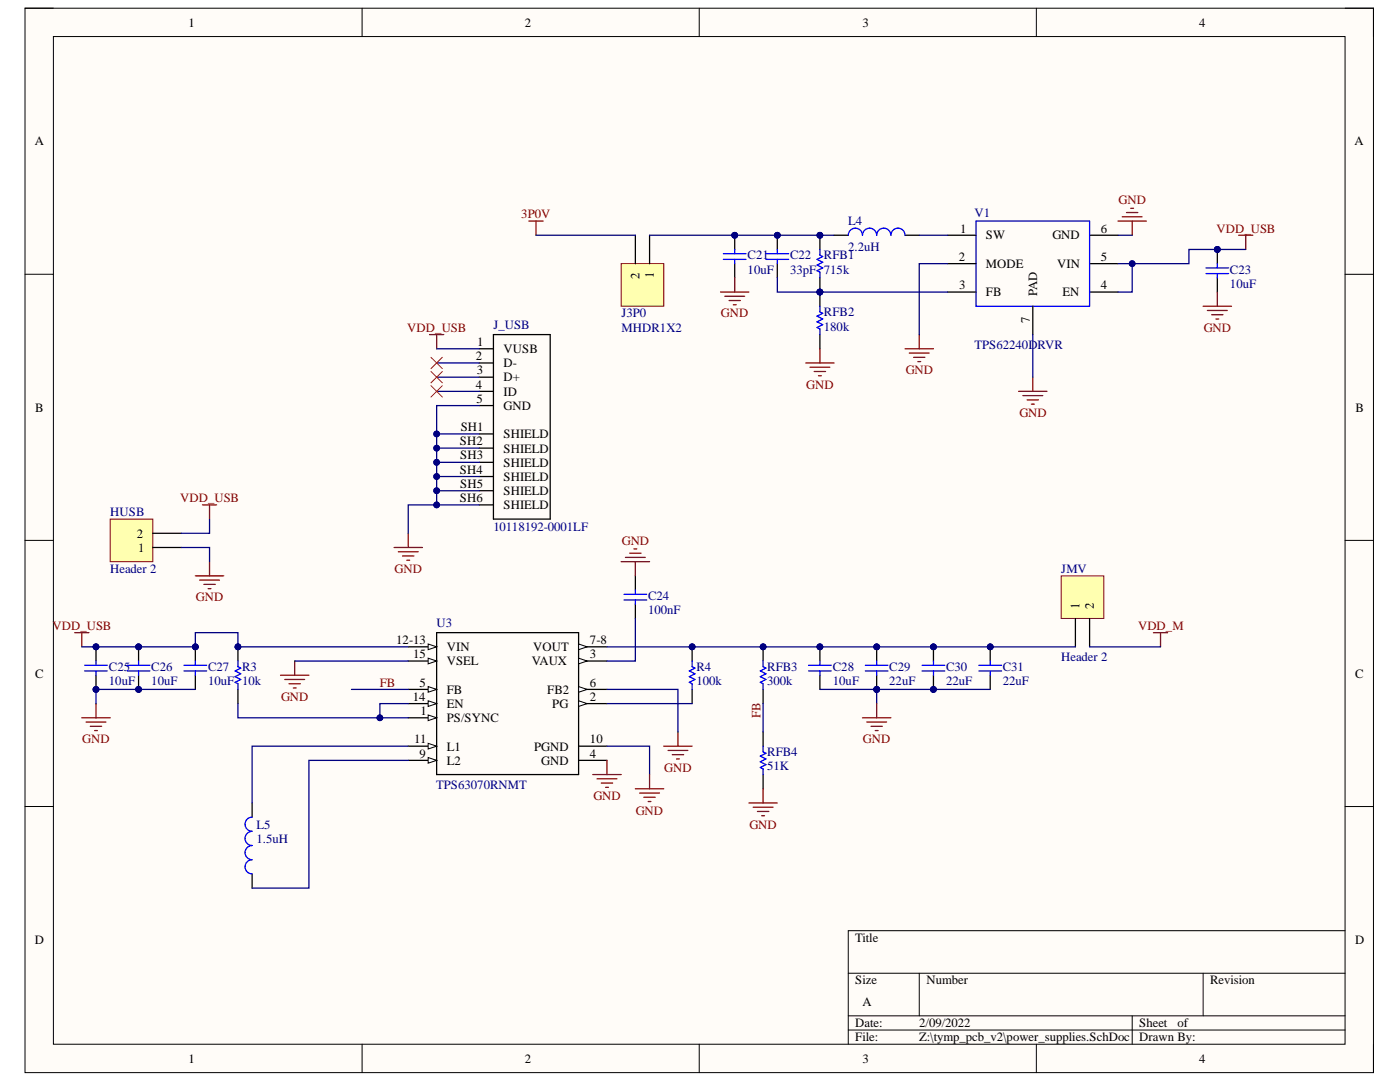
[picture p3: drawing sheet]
<svg xmlns="http://www.w3.org/2000/svg" width="279mm" height="216mm" viewBox="0 0 279 216" stroke-linecap="round" stroke-linejoin="round" font-family="sans-serif">
<defs><g id="words">
<g font-size="2.5">
<text x="37.6" y="5.3">1</text>
<text x="104.7" y="5.3">2</text>
<text x="172.1" y="5.3">3</text>
<text x="239.3" y="5.3">4</text>
<text x="6.9" y="29">A</text>
<text x="270.3" y="29">A</text>
<text x="191.6" y="46.4">1</text>
<text x="196.7" y="47.8">SW</text>
<text x="210" y="47.8">GND</text>
<text x="219.7" y="46.4">6</text>
<text x="191.3" y="52">2</text>
<text x="196.7" y="53.4">MODE</text>
<text x="211" y="53.4">VIN</text>
<text x="219.7" y="52">5</text>
<text x="127.6" y="55.7" transform="rotate(-90 127.6 55.7)">2</text>
<text x="130.5" y="55.6" transform="rotate(-90 130.5 55.6)">1</text>
<text x="191.4" y="57.7">3</text>
<text x="196.7" y="59.1">FB</text>
<text x="207" y="59.1" transform="rotate(-90 207 59.1)">PAD</text>
<text x="212.1" y="59.1">EN</text>
<text x="219.7" y="57.7">4</text>
<text x="205.5" y="64.5" transform="rotate(-90 205.5 64.5)">7</text>
<text x="95" y="71.9">2</text>
<text x="95.2" y="69">1</text>
<text x="100.5" y="70.4">VUSB</text>
<text x="95" y="77.5">4</text>
<text x="95.2" y="74.7">3</text>
<text x="100.5" y="76.1">D+</text>
<text x="100.5" y="73.3">D-</text>
<text x="7" y="82.1">B</text>
<text x="95.1" y="80.3">5</text>
<text x="100.5" y="81.8">GND</text>
<text x="100.5" y="79">ID</text>
<text x="270.5" y="82.1">B</text>
<text x="91.8" y="88.9">SH2</text>
<text x="91.9" y="86">SH1</text>
<text x="100.5" y="87.4">SHIELD</text>
<text x="91.8" y="94.5">SH4</text>
<text x="91.9" y="91.7">SH3</text>
<text x="100.5" y="96">SHIELD</text>
<text x="100.5" y="93.1">SHIELD</text>
<text x="100.5" y="90.3">SHIELD</text>
<text x="91.8" y="100.2">SH6</text>
<text x="91.9" y="97.3">SH5</text>
<text x="100.5" y="101.6">SHIELD</text>
<text x="100.5" y="98.8">SHIELD</text>
<text x="27.3" y="107.3">2</text>
<text x="27.6" y="110.1">1</text>
<text x="215.4" y="121.4" transform="rotate(-90 215.4 121.4)">1</text>
<text x="218.3" y="121.4" transform="rotate(-90 218.3 121.4)">2</text>
<text x="79.1" y="128.5">12-13</text>
<text x="82.5" y="131.3">15</text>
<text x="89.2" y="129.9">VIN</text>
<text x="106.4" y="129.9">VOUT</text>
<text x="117.7" y="131.3">3</text>
<text x="117.7" y="128.5">7-8</text>
<text x="7" y="135.2">C</text>
<text x="83.7" y="137">5</text>
<text x="89.2" y="132.8">VSEL</text>
<text x="106.2" y="132.8">VAUX</text>
<text x="117.7" y="137">6</text>
<text x="270.4" y="135.2">C</text>
<text x="82.4" y="139.9">14</text>
<text x="83.9" y="142.7">1</text>
<text x="89.2" y="141.2">EN</text>
<text x="89.2" y="138.4">FB</text>
<text x="109.2" y="138.4">FB2</text>
<text x="110.2" y="141.2">PG</text>
<text x="117.7" y="139.9">2</text>
<text x="82.6" y="148.3">11</text>
<text x="89.2" y="149.8">L1</text>
<text x="89.2" y="144.1">PS/SYNC</text>
<text x="106.6" y="149.8">PGND</text>
<text x="117.7" y="148.3">10</text>
<text x="83.7" y="151.2">9</text>
<text x="89.2" y="152.6">L2</text>
<text x="108" y="152.6">GND</text>
<text x="117.7" y="151.2">4</text>
<text x="6.9" y="188.3">D</text>
<text x="170.7" y="188">Title</text>
<text x="270.4" y="188.3">D</text>
<text x="170.7" y="196.4">Size</text>
<text x="184.9" y="196.4">Number</text>
<text x="241.5" y="196.4">Revision</text>
<text x="172.1" y="200.8">A</text>
<text x="170.7" y="205">Date:</text>
<text x="170.7" y="207.8">File:</text>
<text x="183.5" y="205">2/09/2022</text>
<text x="183.5" y="207.8">Z:\tymp_pcb_v2\power_supplies.SchDoc</text>
<text x="227.4" y="205">Sheet</text>
<text x="227.4" y="207.8">Drawn By:</text>
<text x="235" y="205">of</text>
<text x="37.6" y="212.1">1</text>
<text x="104.7" y="212.1">2</text>
<text x="172.1" y="212.1">3</text>
<text x="239.3" y="212.1">4</text>
</g>
<g font-size="2.5" fill="#800000">
<text x="223.2" y="40.8">GND</text>
<text x="104" y="43.6">3P0V</text>
<text x="242.8" y="46.4">VDD_USB</text>
<text x="143.9" y="63.3">GND</text>
<text x="81.3" y="66.2">VDD_USB</text>
<text x="240.2" y="66.2">GND</text>
<text x="160.9" y="77.5">GND</text>
<text x="180.8" y="74.7">GND</text>
<text x="203.4" y="83.2">GND</text>
<text x="35.9" y="100.2">VDD_USB</text>
<text x="124.1" y="108.7">GND</text>
<text x="39.1" y="120">GND</text>
<text x="78.8" y="114.3">GND</text>
<text x="10.5" y="125.7">VDD_USB</text>
<text x="227.1" y="125.7">VDD_M</text>
<text x="75.8" y="137">FB</text>
<text x="56.1" y="139.9">GND</text>
<text x="151.7" y="143.3" transform="rotate(-90 151.7 143.3)">FB</text>
<text x="16.4" y="148.3">GND</text>
<text x="172.2" y="148.3">GND</text>
<text x="132.5" y="154">GND</text>
<text x="118.4" y="159.7">GND</text>
<text x="126.9" y="162.5">GND</text>
<text x="149.5" y="165.3">GND</text>
</g>
<g font-size="2.5" fill="#000080">
<text x="169.3" y="45">L4</text>
<text x="194.5" y="43.3">V1</text>
<text x="149.2" y="51.8">C21</text>
<text x="157.7" y="51.8">C22</text>
<text x="164.4" y="51.8">RFB1</text>
<text x="169.3" y="50.1">2.2uH</text>
<text x="149.2" y="54.6">10uF</text>
<text x="157.7" y="54.6">33pF 715k</text>
<text x="245.5" y="57.4">10uF</text>
<text x="245.5" y="54.6">C23</text>
<text x="98.5" y="65.6">J_USB</text>
<text x="124" y="63.3">J3P0</text>
<text x="164.4" y="66">180k</text>
<text x="164.4" y="63.1">RFB2</text>
<text x="124" y="66.2">MHDR1X2</text>
<text x="194.5" y="69.6">TPS62240DRVR</text>
<text x="22" y="103">HUSB</text>
<text x="98.5" y="105.9">10118192-0001LF</text>
<text x="22" y="114.3">Header 2</text>
<text x="129.3" y="119.7">C24</text>
<text x="211.8" y="114.3">JMV</text>
<text x="87.1" y="125.1">U3</text>
<text x="129.3" y="122.5">100nF</text>
<text x="211.8" y="131.9">Header 2</text>
<text x="21.7" y="136.7">10uF</text>
<text x="21.7" y="133.9">C25</text>
<text x="30.2" y="136.7">10uF</text>
<text x="30.2" y="133.9">C26</text>
<text x="41.5" y="136.7">10uF 10k</text>
<text x="41.5" y="133.9">C27</text>
<text x="48.3" y="133.9">R3</text>
<text x="139" y="136.7">100k</text>
<text x="139" y="133.9">R4</text>
<text x="153.1" y="136.7">300k</text>
<text x="153.1" y="133.9">RFB3</text>
<text x="166.2" y="136.7">10uF</text>
<text x="166.2" y="133.9">C28</text>
<text x="177.5" y="136.7">22uF</text>
<text x="177.5" y="133.9">C29</text>
<text x="188.8" y="136.7">22uF</text>
<text x="188.8" y="133.9">C30</text>
<text x="200.1" y="136.7">22uF</text>
<text x="200.1" y="133.9">C31</text>
<text x="153.1" y="153.7">51K</text>
<text x="153.1" y="150.9">RFB4</text>
<text x="87" y="157.5">TPS63070RNMT</text>
<text x="51.2" y="165.3">L5</text>
<text x="51.2" y="168.2">1.5uH</text>
</g>
</g></defs>
<path d="M5 1.6h269.1v212.4h-269.1z" fill-rule="evenodd" fill="#fffcf8"/>
<path d="M5 1.6h269.1v212.4h-269.1z" fill="none" stroke="#000" stroke-width=".2"/>
<path d="M10.7 7.3h257.7v201.1h-257.7z" fill-rule="evenodd" fill="#fffcf8"/>
<g fill="none" stroke="#000" stroke-width=".2">
<path d="M5 1.6h5.7M10.7 7.3h257.7v201.1h-257.7zM72.3 1.6v5.7M139.5 1.6v5.7M206.8 1.6v5.7M268.4 1.6h5.7v5.7M5 54.7h5.7M268.4 54.7h5.7M5 107.8h5.7M268.4 107.8h5.7M5 160.9h5.7M268.4 160.9h5.7"/>
<path d="M169.3 194.2h99.1M183.5 194.2v8.5M240.1 194.2v8.5M268.4 185.7h-99.1v22.7M72.3 208.4v5.6M139.5 208.4v5.6M169.3 202.7h99.1M169.3 205.5h99.1M206.8 208.4v5.6M226 202.7v5.7M274.1 208.4v5.6"/>
</g>
<path d="M194.8 44.1h22.7v17h-22.7z" fill="none" stroke="#00f" stroke-width=".25"/>
<path d="M189.1 46.9h5.7M189.1 52.6h5.7M189.1 58.3h5.7M217.5 46.9h5.6M217.5 52.6h5.6M217.5 58.3h5.6M206.1 61.1v5.7" fill="none" stroke="#000" stroke-width=".25"/>
<path d="M247.2 46.9h2.8M248.6 46.9v2.9" fill="none" stroke="#800000" stroke-width=".25"/>
<circle cx="242.9" cy="49.8" r=".57" fill="#000080"/>
<circle cx="242.9" cy="49.8" r=".57" fill="none" stroke="#000080" stroke-width=".2"/>
<path d="M242.9 49.8v2.8M242.9 55.4v2.9" fill="none" stroke="#000" stroke-width=".25"/>
<circle cx="242.9" cy="49.8" r=".57" fill="#000080"/>
<circle cx="242.9" cy="49.8" r=".57" fill="none" stroke="#000080" stroke-width=".2"/>
<path d="M169.3 46.9a1.42 1.42 0 0 1 1.4-1.4 1.42 1.42 0 0 1 1.4 1.4 1.42 1.42 0 0 1 1.4-1.4 1.42 1.42 0 0 1 1.5 1.4 1.42 1.42 0 0 1 1.4-1.4 1.42 1.42 0 0 1 1.4 1.4 1.42 1.42 0 0 1 1.4-1.4 1.42 1.42 0 0 1 1.4 1.4M240.7 53.5h4.5M240.7 54.6h4.5M242.9 52.6v.9M242.9 54.6v.8" fill="none" stroke="#00f" stroke-width=".25"/>
<path d="M223.1 44.1h5.7M224 43.3h3.9M224.8 42.4h2.3M225.7 41.6h.5M226 44.1v2.8M242.9 58.3v2.8M240.1 61.1h5.7M241 62h3.9M241.8 62.8h2.3M242.7 63.7h.5" fill="none" stroke="#800000" stroke-width=".25"/>
<path d="M166.5 46.9h2.8M180.6 46.9h2.9" fill="none" stroke="#000" stroke-width=".25"/>
<circle cx="146.6" cy="46.9" r=".57" fill="#000080"/>
<circle cx="146.6" cy="46.9" r=".57" fill="none" stroke="#000080" stroke-width=".2"/>
<path d="M146.6 46.9v2.9M146.6 52.6v2.8" fill="none" stroke="#000" stroke-width=".25"/>
<circle cx="146.6" cy="46.9" r=".57" fill="#000080"/>
<circle cx="146.6" cy="46.9" r=".57" fill="none" stroke="#000080" stroke-width=".2"/>
<path d="M144.4 50.6h4.5M144.4 51.8h4.5M146.6 49.8v.8M146.6 51.8v.8" fill="none" stroke="#00f" stroke-width=".25"/>
<path d="M105.6 44.1h2.8M107 44.1v2.8M143.8 58.3h5.7M144.6 59.1h4M145.5 60h2.3M146.6 55.4v2.9M146.3 60.8h.6M203.3 78.1h5.7M204.1 78.9h4M205 79.8h2.2M206.1 75.3v2.8M205.8 80.6h.6" fill="none" stroke="#800000" stroke-width=".25"/>
<circle cx="155.1" cy="46.9" r=".57" fill="#000080"/>
<circle cx="155.1" cy="46.9" r=".57" fill="none" stroke="#000080" stroke-width=".2"/>
<path d="M155.1 46.9v2.9M155.1 52.6v2.8" fill="none" stroke="#000" stroke-width=".25"/>
<circle cx="155.1" cy="46.9" r=".57" fill="#000080"/>
<circle cx="155.1" cy="46.9" r=".57" fill="none" stroke="#000080" stroke-width=".2"/>
<path d="M152.9 50.6h4.5M152.9 51.8h4.5M155.1 49.8v.8M155.1 51.8v.8" fill="none" stroke="#00f" stroke-width=".25"/>
<circle cx="163.6" cy="46.9" r=".57" fill="#000080"/>
<circle cx="163.6" cy="46.9" r=".57" fill="none" stroke="#000080" stroke-width=".2"/>
<circle cx="163.6" cy="58.3" r=".57" fill="#000080"/>
<circle cx="163.6" cy="58.3" r=".57" fill="none" stroke="#000080" stroke-width=".2"/>
<path d="M163.6 46.9v2.9" fill="none" stroke="#000" stroke-width=".25"/>
<circle cx="163.6" cy="46.9" r=".57" fill="#000080"/>
<circle cx="163.6" cy="46.9" r=".57" fill="none" stroke="#000080" stroke-width=".2"/>
<path d="M163.6 55.4v2.9" fill="none" stroke="#000" stroke-width=".25"/>
<circle cx="163.6" cy="58.3" r=".57" fill="#000080"/>
<circle cx="163.6" cy="58.3" r=".57" fill="none" stroke="#000080" stroke-width=".2"/>
<path d="M163.6 49.8v1.1l.6 .3-1.1 .6 1.1 .5-1.1 .6 1.1 .6-1.1 .5 .5 .3v1.1" fill="none" stroke="#00f" stroke-width=".25"/>
<circle cx="163.6" cy="58.3" r=".57" fill="#000080"/>
<circle cx="163.6" cy="58.3" r=".57" fill="none" stroke="#000080" stroke-width=".2"/>
<path d="M163.6 58.3v2.8" fill="none" stroke="#000" stroke-width=".25"/>
<circle cx="163.6" cy="58.3" r=".57" fill="#000080"/>
<circle cx="163.6" cy="58.3" r=".57" fill="none" stroke="#000080" stroke-width=".2"/>
<path d="M163.6 66.8v2.8" fill="none" stroke="#000" stroke-width=".25"/>
<path d="M163.6 61.1v1.1l.6 .3-1.1 .6 1.1 .5-1.1 .6 1.1 .6-1.1 .6 .5 .2v1.2" fill="none" stroke="#00f" stroke-width=".25"/>
<path d="M160.8 72.4h5.7M161.6 73.3h4M162.5 74.1h2.3M163.3 75h.6M163.6 69.6v2.8" fill="none" stroke="#800000" stroke-width=".25"/>
<path d="M124 52.6h8.5v8.5h-8.5z" fill-rule="evenodd" fill="#ffffb0"/>
<path d="M124 52.6h8.5v8.5h-8.5z" fill="none" stroke="#800000" stroke-width=".2"/>
<path d="M126.8 46.9v5.7M129.6 46.9v5.7M87.1 126.2h28.4v28.4h-28.4zM115.5 151.7h5.6M115.5 148.9h5.6M115.5 140.4h5.6" fill="none" stroke="#000" stroke-width=".25"/>
<path d="M115.5 139.8l1.7 .6-1.7 .6z" fill="#f8fcff"/>
<path d="M115.5 139.8l1.7 .6-1.7 .6z" fill="none" stroke="#000" stroke-width=".2"/>
<path d="M115.5 137.6h5.6" fill="none" stroke="#000" stroke-width=".25"/>
<path d="M115.5 137l1.7 .6-1.7 .5z" fill="#f8fcff"/>
<path d="M115.5 137l1.7 .6-1.7 .5z" fill="none" stroke="#000" stroke-width=".2"/>
<path d="M115.5 131.9h5.6" fill="none" stroke="#000" stroke-width=".25"/>
<path d="M115.5 131.3l1.7 .6-1.7 .6z" fill="#f8fcff"/>
<path d="M115.5 131.3l1.7 .6-1.7 .6z" fill="none" stroke="#000" stroke-width=".2"/>
<path d="M115.5 129.1h5.6" fill="none" stroke="#000" stroke-width=".25"/>
<path d="M115.5 128.5l1.7 .6-1.7 .5z" fill="#f8fcff"/>
<path d="M115.5 128.5l1.7 .6-1.7 .5z" fill="none" stroke="#000" stroke-width=".2"/>
<path d="M81.5 151.7h5.6" fill="none" stroke="#000" stroke-width=".25"/>
<path d="M85.4 151.2l1.7 .5-1.7 .6z" fill="#f8fcff"/>
<path d="M85.4 151.2l1.7 .5-1.7 .6z" fill="none" stroke="#000" stroke-width=".2"/>
<path d="M81.5 148.9h5.6" fill="none" stroke="#000" stroke-width=".25"/>
<path d="M85.4 148.3l1.7 .6-1.7 .6z" fill="#f8fcff"/>
<path d="M85.4 148.3l1.7 .6-1.7 .6z" fill="none" stroke="#000" stroke-width=".2"/>
<path d="M81.5 143.2h5.6" fill="none" stroke="#000" stroke-width=".25"/>
<path d="M85.4 142.7l1.7 .5-1.7 .6z" fill="#f8fcff"/>
<path d="M85.4 142.7l1.7 .5-1.7 .6z" fill="none" stroke="#000" stroke-width=".2"/>
<path d="M81.5 140.4h5.6" fill="none" stroke="#000" stroke-width=".25"/>
<path d="M85.4 139.8l1.7 .6-1.7 .6z" fill="#f8fcff"/>
<path d="M85.4 139.8l1.7 .6-1.7 .6z" fill="none" stroke="#000" stroke-width=".2"/>
<path d="M81.5 137.6h5.6" fill="none" stroke="#000" stroke-width=".25"/>
<path d="M85.4 137l1.7 .6-1.7 .5z" fill="#f8fcff"/>
<path d="M85.4 137l1.7 .6-1.7 .5z" fill="none" stroke="#000" stroke-width=".2"/>
<path d="M81.5 131.9h5.6" fill="none" stroke="#000" stroke-width=".25"/>
<path d="M85.4 131.3l1.7 .6-1.7 .6z" fill="#f8fcff"/>
<path d="M85.4 131.3l1.7 .6-1.7 .6z" fill="none" stroke="#000" stroke-width=".2"/>
<path d="M81.5 129.1h5.6" fill="none" stroke="#000" stroke-width=".25"/>
<path d="M85.4 128.5l1.7 .6-1.7 .5z" fill="#f8fcff"/>
<path d="M85.4 128.5l1.7 .6-1.7 .5z" fill="none" stroke="#000" stroke-width=".2"/>
<path d="M14.9 126.2h2.8M16.3 126.2v2.9" fill="none" stroke="#800000" stroke-width=".25"/>
<circle cx="19.2" cy="137.6" r=".57" fill="#000080"/>
<circle cx="19.2" cy="137.6" r=".57" fill="none" stroke="#000080" stroke-width=".2"/>
<circle cx="19.2" cy="129.1" r=".57" fill="#000080"/>
<circle cx="19.2" cy="129.1" r=".57" fill="none" stroke="#000080" stroke-width=".2"/>
<path d="M19.2 134.7v2.9" fill="none" stroke="#000" stroke-width=".25"/>
<circle cx="19.2" cy="137.6" r=".57" fill="#000080"/>
<circle cx="19.2" cy="137.6" r=".57" fill="none" stroke="#000080" stroke-width=".2"/>
<path d="M19.2 129.1v2.8" fill="none" stroke="#000" stroke-width=".25"/>
<circle cx="19.2" cy="129.1" r=".57" fill="#000080"/>
<circle cx="19.2" cy="129.1" r=".57" fill="none" stroke="#000080" stroke-width=".2"/>
<path d="M16.9 132.7h4.5M16.9 133.9h4.5M19.2 131.9v.8M19.2 133.9v.8" fill="none" stroke="#00f" stroke-width=".25"/>
<circle cx="39" cy="129.1" r=".57" fill="#000080"/>
<circle cx="39" cy="129.1" r=".57" fill="none" stroke="#000080" stroke-width=".2"/>
<path d="M39 129.1v2.8M39 134.7v2.9" fill="none" stroke="#000" stroke-width=".25"/>
<circle cx="39" cy="129.1" r=".57" fill="#000080"/>
<circle cx="39" cy="129.1" r=".57" fill="none" stroke="#000080" stroke-width=".2"/>
<path d="M36.7 132.7h4.6M36.7 133.9h4.6M39 131.9v.8M39 133.9v.8" fill="none" stroke="#00f" stroke-width=".25"/>
<path d="M56 134.7h5.6M56.8 135.6h4M57.7 136.4h2.2M58.5 137.3h.6M58.8 131.9v2.8M16.3 143.2h5.7M17.2 144.1h3.9M18 144.9h2.3M18.9 145.8h.5M19.2 140.4v2.8" fill="none" stroke="#800000" stroke-width=".25"/>
<circle cx="47.5" cy="129.1" r=".57" fill="#000080"/>
<circle cx="47.5" cy="129.1" r=".57" fill="none" stroke="#000080" stroke-width=".2"/>
<path d="M47.5 129.1v2.8" fill="none" stroke="#000" stroke-width=".25"/>
<circle cx="47.5" cy="129.1" r=".57" fill="#000080"/>
<circle cx="47.5" cy="129.1" r=".57" fill="none" stroke="#000080" stroke-width=".2"/>
<path d="M47.5 137.6v2.8" fill="none" stroke="#000" stroke-width=".25"/>
<path d="M47.5 131.9v1.1l.6 .3-1.2 .6 1.2 .6-1.2 .5 1.2 .6-1.2 .5 .6 .3v1.2" fill="none" stroke="#00f" stroke-width=".25"/>
<circle cx="175" cy="137.6" r=".56" fill="#000080"/>
<circle cx="175" cy="137.6" r=".56" fill="none" stroke="#000080" stroke-width=".2"/>
<circle cx="175" cy="129.1" r=".56" fill="#000080"/>
<circle cx="175" cy="129.1" r=".56" fill="none" stroke="#000080" stroke-width=".2"/>
<path d="M175 134.7v2.9" fill="none" stroke="#000" stroke-width=".25"/>
<circle cx="175" cy="137.6" r=".56" fill="#000080"/>
<circle cx="175" cy="137.6" r=".56" fill="none" stroke="#000080" stroke-width=".2"/>
<path d="M175 129.1v2.8" fill="none" stroke="#000" stroke-width=".25"/>
<circle cx="175" cy="129.1" r=".56" fill="#000080"/>
<circle cx="175" cy="129.1" r=".56" fill="none" stroke="#000080" stroke-width=".2"/>
<path d="M172.7 132.8h4.5M172.7 133.9h4.5M175 131.9v.9M175 133.9v.8" fill="none" stroke="#00f" stroke-width=".25"/>
<path d="M118.3 154.6h5.7M119.2 155.4h3.9M120 156.3h2.3M120.9 157.1h.5M121.1 151.7v2.9" fill="none" stroke="#800000" stroke-width=".25"/>
<circle cx="138.1" cy="129.1" r=".57" fill="#000080"/>
<circle cx="138.1" cy="129.1" r=".57" fill="none" stroke="#000080" stroke-width=".2"/>
<path d="M138.1 129.1v2.8" fill="none" stroke="#000" stroke-width=".25"/>
<circle cx="138.1" cy="129.1" r=".57" fill="#000080"/>
<circle cx="138.1" cy="129.1" r=".57" fill="none" stroke="#000080" stroke-width=".2"/>
<path d="M138.1 137.6v2.8" fill="none" stroke="#000" stroke-width=".25"/>
<path d="M138.1 131.9v1.1l.6 .3-1.1 .6 1.1 .6-1.1 .5 1.1 .6-1.1 .5 .5 .3v1.2" fill="none" stroke="#00f" stroke-width=".25"/>
<path d="M132.5 148.9h5.6M133.3 149.7h4M134.2 150.6h2.2M135 151.4h.6M135.3 146.1v2.8" fill="none" stroke="#800000" stroke-width=".25"/>
<circle cx="163.6" cy="129.1" r=".57" fill="#000080"/>
<circle cx="163.6" cy="129.1" r=".57" fill="none" stroke="#000080" stroke-width=".2"/>
<path d="M163.6 129.1v2.8M163.6 134.7v2.9" fill="none" stroke="#000" stroke-width=".25"/>
<circle cx="163.6" cy="129.1" r=".57" fill="#000080"/>
<circle cx="163.6" cy="129.1" r=".57" fill="none" stroke="#000080" stroke-width=".2"/>
<path d="M124.5 119.7h4.6M124.5 118.6h4.6M126.8 117.7v.9M126.8 119.7v.9M161.4 132.7h4.5M161.4 133.9h4.5M163.6 131.9v.8M163.6 133.9v.8" fill="none" stroke="#00f" stroke-width=".25"/>
<path d="M126.8 114.9v2.8M126.8 120.6v2.8" fill="none" stroke="#000" stroke-width=".25"/>
<path d="M124 112.1h5.6M124.8 111.2h4M125.7 110.4h2.2M126.5 109.5h.6M126.8 112.1v2.8" fill="none" stroke="#800000" stroke-width=".25"/>
<circle cx="152.3" cy="129.1" r=".57" fill="#000080"/>
<circle cx="152.3" cy="129.1" r=".57" fill="none" stroke="#000080" stroke-width=".2"/>
<path d="M152.3 129.1v2.8" fill="none" stroke="#000" stroke-width=".25"/>
<circle cx="152.3" cy="129.1" r=".57" fill="#000080"/>
<circle cx="152.3" cy="129.1" r=".57" fill="none" stroke="#000080" stroke-width=".2"/>
<g fill="none" stroke="#000" stroke-width=".25">
<path d="M95.6 78.1h2.9M95.6 75.3h2.9M95.6 72.4h2.9M95.6 69.6h2.9M98.5 66.8h11.3v36.8h-11.3zM95.6 97.9h2.9M95.6 95.1h2.9M95.6 92.3h2.9M95.6 89.4h2.9M95.6 86.6h2.9M95.6 80.9h2.9M95.6 100.7h2.9"/>
<path d="M152.3 137.6v2.8M152.3 146.1v2.8M152.3 154.6v2.8M50.3 160.2v2.8M50.3 174.4v2.8"/>
</g>
<path d="M152.3 131.9v1.1l.6 .3-1.2 .6 1.2 .6-1.2 .5 1.2 .6-1.2 .5 .6 .3v1.2M152.3 148.9v1.1l.6 .3-1.2 .6 1.2 .5-1.2 .6 1.2 .6-1.2 .5 .6 .3v1.2M50.3 163a1.42 1.42 0 0 0-1.4 1.5 1.42 1.42 0 0 0 1.4 1.4 1.42 1.42 0 0 0-1.4 1.4 1.42 1.42 0 0 0 1.4 1.4 1.42 1.42 0 0 0-1.4 1.4 1.42 1.42 0 0 0 1.4 1.4 1.42 1.42 0 0 0-1.4 1.5 1.42 1.42 0 0 0 1.4 1.4" fill="none" stroke="#00f" stroke-width=".25"/>
<g fill="none" stroke="#800000" stroke-width=".25">
<path d="M85.7 66.8h2.9M87.1 66.8v2.8M180.6 69.6h5.7M181.5 70.5h3.9M182.3 71.3h2.3M183.2 72.2h.5M183.5 66.8v2.8M78.6 109.2h5.7M79.5 110.1h4M80.3 110.9h2.3M81.2 111.8h.6M81.5 106.4v2.8"/>
<path d="M230.2 126.2h2.8M231.6 126.2v2.9M152.3 157.4v2.8M149.5 160.2h5.6M150.3 161.1h4M151.2 161.9h2.2M152 162.8h.6"/>
</g>
<circle cx="27.7" cy="137.6" r=".57" fill="#000080"/>
<circle cx="27.7" cy="137.6" r=".57" fill="none" stroke="#000080" stroke-width=".2"/>
<circle cx="27.7" cy="129.1" r=".57" fill="#000080"/>
<circle cx="27.7" cy="129.1" r=".57" fill="none" stroke="#000080" stroke-width=".2"/>
<path d="M27.7 134.7v2.9" fill="none" stroke="#000" stroke-width=".25"/>
<circle cx="27.7" cy="137.6" r=".57" fill="#000080"/>
<circle cx="27.7" cy="137.6" r=".57" fill="none" stroke="#000080" stroke-width=".2"/>
<path d="M27.7 129.1v2.8" fill="none" stroke="#000" stroke-width=".25"/>
<circle cx="27.7" cy="129.1" r=".57" fill="#000080"/>
<circle cx="27.7" cy="129.1" r=".57" fill="none" stroke="#000080" stroke-width=".2"/>
<path d="M25.4 132.7h4.5M25.4 133.9h4.5M27.7 131.9v.8M27.7 133.9v.8" fill="none" stroke="#00f" stroke-width=".25"/>
<circle cx="186.3" cy="137.6" r=".57" fill="#000080"/>
<circle cx="186.3" cy="137.6" r=".57" fill="none" stroke="#000080" stroke-width=".2"/>
<circle cx="186.3" cy="129.1" r=".57" fill="#000080"/>
<circle cx="186.3" cy="129.1" r=".57" fill="none" stroke="#000080" stroke-width=".2"/>
<path d="M186.3 134.7v2.9" fill="none" stroke="#000" stroke-width=".25"/>
<circle cx="186.3" cy="137.6" r=".57" fill="#000080"/>
<circle cx="186.3" cy="137.6" r=".57" fill="none" stroke="#000080" stroke-width=".2"/>
<path d="M186.3 129.1v2.8" fill="none" stroke="#000" stroke-width=".25"/>
<circle cx="186.3" cy="129.1" r=".57" fill="#000080"/>
<circle cx="186.3" cy="129.1" r=".57" fill="none" stroke="#000080" stroke-width=".2"/>
<path d="M184 132.8h4.6M184 133.9h4.6M186.3 131.9v.9M186.3 133.9v.8" fill="none" stroke="#00f" stroke-width=".25"/>
<circle cx="197.6" cy="129.1" r=".57" fill="#000080"/>
<circle cx="197.6" cy="129.1" r=".57" fill="none" stroke="#000080" stroke-width=".2"/>
<path d="M197.6 129.1v2.8M197.6 134.7v2.9" fill="none" stroke="#000" stroke-width=".25"/>
<circle cx="197.6" cy="129.1" r=".57" fill="#000080"/>
<circle cx="197.6" cy="129.1" r=".57" fill="none" stroke="#000080" stroke-width=".2"/>
<path d="M195.4 132.8h4.5M195.4 133.9h4.5M197.6 131.9v.9M197.6 133.9v.8" fill="none" stroke="#00f" stroke-width=".25"/>
<path d="M211.8 114.9h8.5v8.5h-8.5z" fill-rule="evenodd" fill="#ffffb0"/>
<path d="M211.8 114.9h8.5v8.5h-8.5z" fill="none" stroke="#800000" stroke-width=".2"/>
<path d="M214.6 123.4v5.7M217.5 123.4v5.7" fill="none" stroke="#000" stroke-width=".25"/>
<path d="M248.6 49.8h-11.3v2.8h-14.2" fill="none" stroke="#000080" stroke-width=".25"/>
<circle cx="242.9" cy="49.8" r=".57" fill="#000080"/>
<circle cx="242.9" cy="49.8" r=".57" fill="none" stroke="#000080" stroke-width=".2"/>
<circle cx="225.9" cy="52.6" r=".57" fill="#000080"/>
<circle cx="225.9" cy="52.6" r=".57" fill="none" stroke="#000080" stroke-width=".2"/>
<path d="M155.1 55.4v2.9h34M183.5 46.9h5.6M206.1 66.8v8.5" fill="none" stroke="#000080" stroke-width=".25"/>
<circle cx="163.6" cy="58.3" r=".57" fill="#000080"/>
<circle cx="163.6" cy="58.3" r=".57" fill="none" stroke="#000080" stroke-width=".2"/>
<path d="M129.6 46.9h36.9" fill="none" stroke="#000080" stroke-width=".25"/>
<circle cx="146.6" cy="46.9" r=".57" fill="#000080"/>
<circle cx="146.6" cy="46.9" r=".57" fill="none" stroke="#000080" stroke-width=".2"/>
<circle cx="155.1" cy="46.9" r=".57" fill="#000080"/>
<circle cx="155.1" cy="46.9" r=".57" fill="none" stroke="#000080" stroke-width=".2"/>
<circle cx="163.6" cy="46.9" r=".57" fill="#000080"/>
<circle cx="163.6" cy="46.9" r=".57" fill="none" stroke="#000080" stroke-width=".2"/>
<path d="M107 46.9h19.8M226 52.6v5.7h-2.9" fill="none" stroke="#000080" stroke-width=".25"/>
<circle cx="225.9" cy="52.6" r=".57" fill="#000080"/>
<circle cx="225.9" cy="52.6" r=".57" fill="none" stroke="#000080" stroke-width=".2"/>
<path d="M39 137.6h-19.8v2.8" fill="none" stroke="#000080" stroke-width=".25"/>
<circle cx="19.2" cy="137.6" r=".57" fill="#000080"/>
<circle cx="19.2" cy="137.6" r=".57" fill="none" stroke="#000080" stroke-width=".2"/>
<circle cx="27.7" cy="137.6" r=".57" fill="#000080"/>
<circle cx="27.7" cy="137.6" r=".57" fill="none" stroke="#000080" stroke-width=".2"/>
<path d="M58.8 131.9h22.7M81.5 140.4h-5.7v2.8h5.7" fill="none" stroke="#000080" stroke-width=".25"/>
<circle cx="75.8" cy="143.2" r=".57" fill="#000080"/>
<circle cx="75.8" cy="143.2" r=".57" fill="none" stroke="#000080" stroke-width=".2"/>
<path d="M47.5 140.4v2.8h28.3" fill="none" stroke="#000080" stroke-width=".25"/>
<circle cx="75.8" cy="143.2" r=".57" fill="#000080"/>
<circle cx="75.8" cy="143.2" r=".57" fill="none" stroke="#000080" stroke-width=".2"/>
<path d="M70.1 137.6h11.4M121.1 137.6h14.2v8.5M163.6 137.6h11.4M81.5 148.9h-31.2v11.3M81.5 151.7h-19.8v25.5h-11.4M121.1 148.9h8.5v5.7M121.1 140.4h17" fill="none" stroke="#000080" stroke-width=".25"/>
<circle cx="175" cy="137.6" r=".56" fill="#000080"/>
<circle cx="175" cy="137.6" r=".56" fill="none" stroke="#000080" stroke-width=".2"/>
<path d="M121.1 129.1h93.5M126.8 123.4v8.5h-5.7M217.5 129.1h14.1" fill="none" stroke="#000080" stroke-width=".25"/>
<circle cx="197.6" cy="129.1" r=".57" fill="#000080"/>
<circle cx="197.6" cy="129.1" r=".57" fill="none" stroke="#000080" stroke-width=".2"/>
<circle cx="186.3" cy="129.1" r=".57" fill="#000080"/>
<circle cx="186.3" cy="129.1" r=".57" fill="none" stroke="#000080" stroke-width=".2"/>
<circle cx="175" cy="129.1" r=".56" fill="#000080"/>
<circle cx="175" cy="129.1" r=".56" fill="none" stroke="#000080" stroke-width=".2"/>
<circle cx="163.6" cy="129.1" r=".57" fill="#000080"/>
<circle cx="163.6" cy="129.1" r=".57" fill="none" stroke="#000080" stroke-width=".2"/>
<circle cx="152.3" cy="129.1" r=".57" fill="#000080"/>
<circle cx="152.3" cy="129.1" r=".57" fill="none" stroke="#000080" stroke-width=".2"/>
<circle cx="138.1" cy="129.1" r=".57" fill="#000080"/>
<circle cx="138.1" cy="129.1" r=".57" fill="none" stroke="#000080" stroke-width=".2"/>
<path d="M223.1 46.9h2.9M87.1 100.7h-5.6v5.7M152.3 140.4v5.7" fill="none" stroke="#000080" stroke-width=".25"/>
<circle cx="87.1" cy="100.7" r=".57" fill="#000080"/>
<circle cx="87.1" cy="100.7" r=".57" fill="none" stroke="#000080" stroke-width=".2"/>
<path d="M189.1 52.6h-5.6v14.2M95.6 86.6h-8.5v2.8h8.5" fill="none" stroke="#000080" stroke-width=".25"/>
<circle cx="87.1" cy="86.6" r=".57" fill="#000080"/>
<circle cx="87.1" cy="86.6" r=".57" fill="none" stroke="#000080" stroke-width=".2"/>
<circle cx="87.1" cy="89.4" r=".57" fill="#000080"/>
<circle cx="87.1" cy="89.4" r=".57" fill="none" stroke="#000080" stroke-width=".2"/>
<path d="M87.1 89.4v2.9h8.5" fill="none" stroke="#000080" stroke-width=".25"/>
<circle cx="87.1" cy="92.3" r=".57" fill="#000080"/>
<circle cx="87.1" cy="92.3" r=".57" fill="none" stroke="#000080" stroke-width=".2"/>
<circle cx="87.1" cy="89.4" r=".57" fill="#000080"/>
<circle cx="87.1" cy="89.4" r=".57" fill="none" stroke="#000080" stroke-width=".2"/>
<path d="M87.1 92.3v2.8h8.5" fill="none" stroke="#000080" stroke-width=".25"/>
<circle cx="87.1" cy="92.3" r=".57" fill="#000080"/>
<circle cx="87.1" cy="92.3" r=".57" fill="none" stroke="#000080" stroke-width=".2"/>
<circle cx="87.1" cy="95.1" r=".57" fill="#000080"/>
<circle cx="87.1" cy="95.1" r=".57" fill="none" stroke="#000080" stroke-width=".2"/>
<path d="M87.1 95.1v2.8h8.5" fill="none" stroke="#000080" stroke-width=".25"/>
<circle cx="87.1" cy="97.9" r=".57" fill="#000080"/>
<circle cx="87.1" cy="97.9" r=".57" fill="none" stroke="#000080" stroke-width=".2"/>
<circle cx="87.1" cy="95.1" r=".57" fill="#000080"/>
<circle cx="87.1" cy="95.1" r=".57" fill="none" stroke="#000080" stroke-width=".2"/>
<path d="M87.1 97.9v2.8h8.5" fill="none" stroke="#000080" stroke-width=".25"/>
<circle cx="87.1" cy="100.7" r=".57" fill="#000080"/>
<circle cx="87.1" cy="100.7" r=".57" fill="none" stroke="#000080" stroke-width=".2"/>
<circle cx="87.1" cy="97.9" r=".57" fill="#000080"/>
<circle cx="87.1" cy="97.9" r=".57" fill="none" stroke="#000080" stroke-width=".2"/>
<path d="M95.6 80.9h-8.5v5.7" fill="none" stroke="#000080" stroke-width=".25"/>
<circle cx="87.1" cy="86.6" r=".57" fill="#000080"/>
<circle cx="87.1" cy="86.6" r=".57" fill="none" stroke="#000080" stroke-width=".2"/>
<path d="M87.1 78.1h8.5M87.1 69.6h8.5M16.3 129.1h22.7v-2.9h8.5v2.9h34" fill="none" stroke="#000080" stroke-width=".25"/>
<circle cx="47.5" cy="129.1" r=".57" fill="#000080"/>
<circle cx="47.5" cy="129.1" r=".57" fill="none" stroke="#000080" stroke-width=".2"/>
<circle cx="39" cy="129.1" r=".57" fill="#000080"/>
<circle cx="39" cy="129.1" r=".57" fill="none" stroke="#000080" stroke-width=".2"/>
<circle cx="27.7" cy="129.1" r=".57" fill="#000080"/>
<circle cx="27.7" cy="129.1" r=".57" fill="none" stroke="#000080" stroke-width=".2"/>
<circle cx="19.2" cy="129.1" r=".57" fill="#000080"/>
<circle cx="19.2" cy="129.1" r=".57" fill="none" stroke="#000080" stroke-width=".2"/>
<path d="M197.6 137.6h-22.6v2.8" fill="none" stroke="#000080" stroke-width=".25"/>
<circle cx="175" cy="137.6" r=".56" fill="#000080"/>
<circle cx="175" cy="137.6" r=".56" fill="none" stroke="#000080" stroke-width=".2"/>
<circle cx="186.3" cy="137.6" r=".57" fill="#000080"/>
<circle cx="186.3" cy="137.6" r=".57" fill="none" stroke="#000080" stroke-width=".2"/>
<path d="M87.1 75.3h8.5M87.1 72.4h8.5" fill="none" stroke="#000080" stroke-width=".25"/>
<path d="M86 77l2.3 2.2M86 74.1l2.3 2.3M86 71.3l2.3 2.3M88.3 77l-2.3 2.2M88.3 74.1l-2.3 2.3M88.3 71.3l-2.3 2.3" fill="none" stroke="#f00" stroke-width=".2"/>
<path d="M22 103.6h8.5v8.5h-8.5z" fill-rule="evenodd" fill="#ffffb0"/>
<path d="M22 103.6h8.5v8.5h-8.5z" fill="none" stroke="#800000" stroke-width=".2"/>
<path d="M30.5 109.2h5.7M30.5 106.4h5.7" fill="none" stroke="#000" stroke-width=".25"/>
<g fill="none" stroke="#800000" stroke-width=".25">
<path d="M39 114.9h5.7M39.8 115.8h4M40.4 100.7h2.8M40.7 116.6h2.2M41.5 117.5h.6M41.8 100.7v2.9M41.8 112.1v2.8M126.8 157.4h5.7M127.7 158.2h3.9M128.5 159.1h2.3M129.3 159.9h.6M129.6 154.6v2.8"/>
<path d="M172.1 143.2h5.7M173 144.1h3.9M173.8 144.9h2.3M174.7 145.8h.5M175 140.4v2.8"/>
</g>
<path d="M36.2 109.2h5.6v2.9M41.8 103.6v2.8h-5.6" fill="none" stroke="#000080" stroke-width=".25"/>
<use href="#words"/>
</svg>
